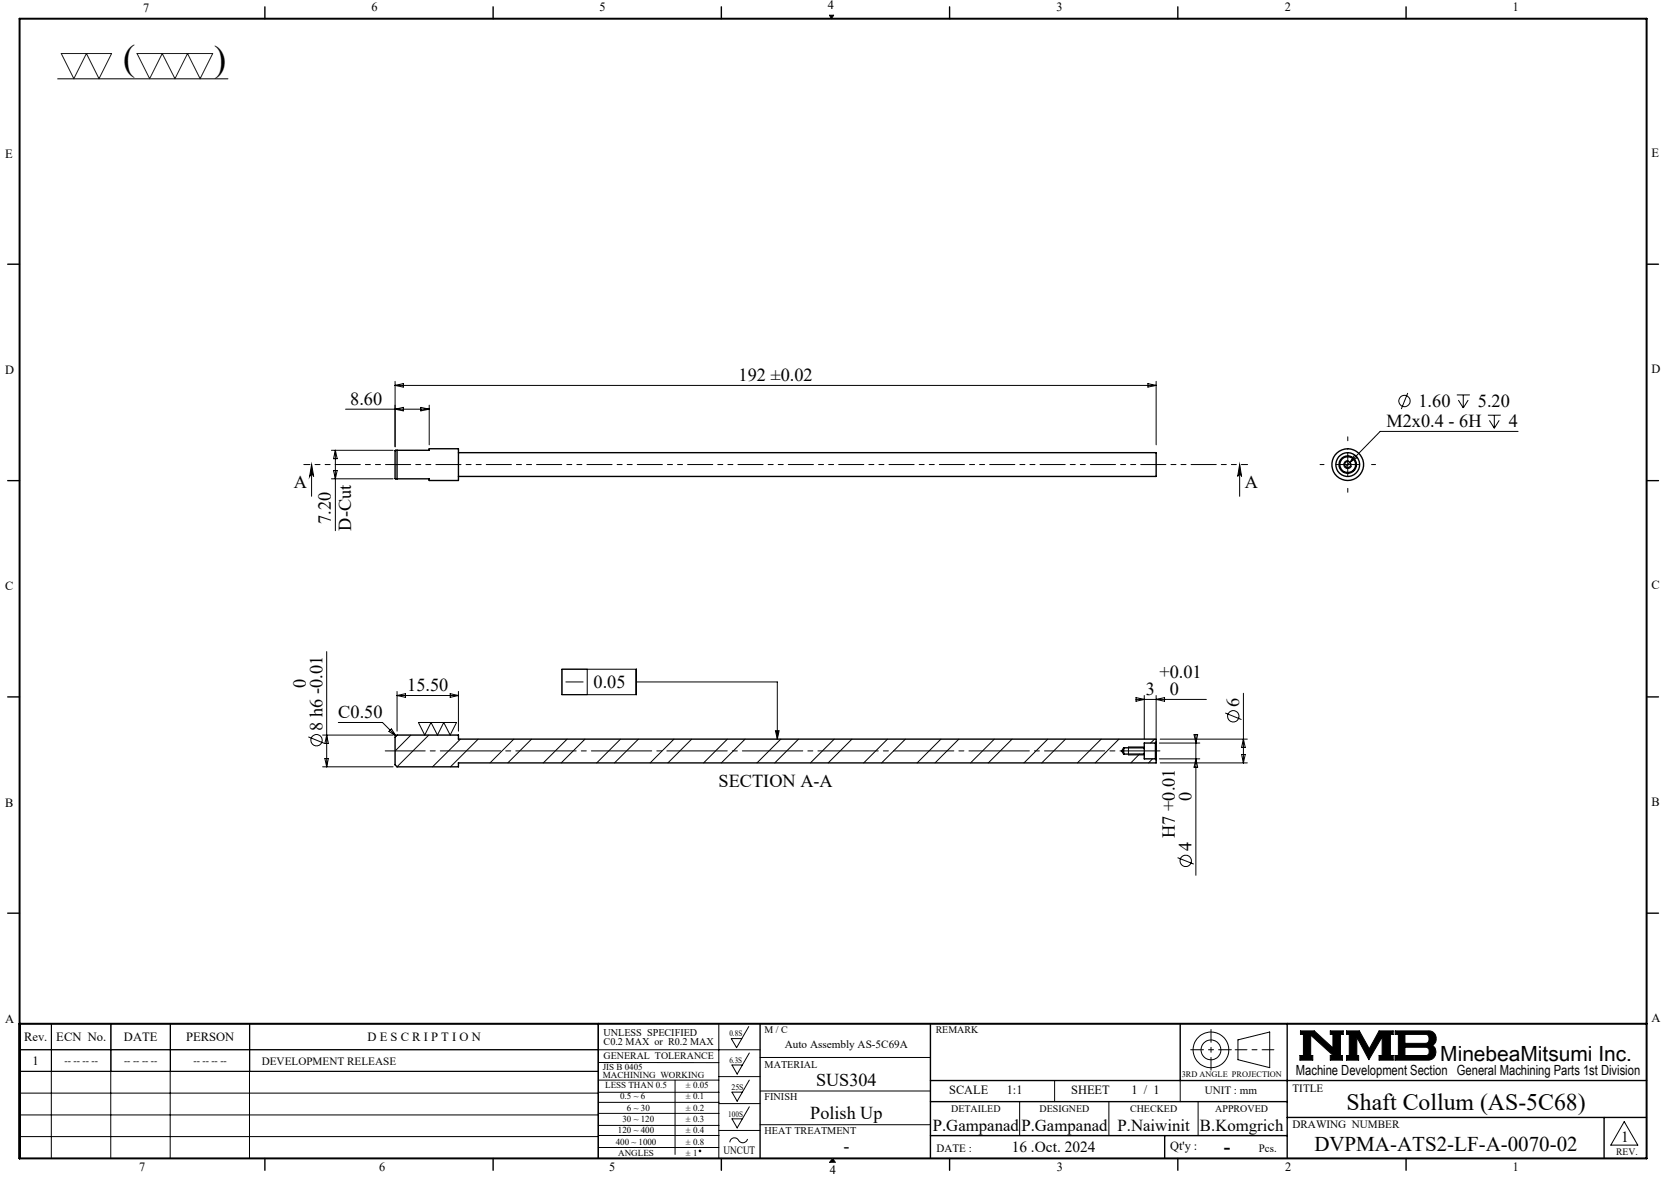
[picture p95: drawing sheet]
<svg xmlns="http://www.w3.org/2000/svg" width="420mm" height="297mm" viewBox="0 0 420 297" stroke-linecap="round" stroke-linejoin="round" font-family="sans-serif">
<defs><g id="words">
<g font-size="9.2">
<text x="31.1" y="17.7">(</text>
<text x="54" y="17.8">)</text>
</g>
<text font-size="6" x="339.7" y="280">Shaft Collum (AS-5C68)</text>
<g font-size="5.3">
<text x="363.3" y="267.7">MinebeaMitsumi Inc.</text>
<text x="331.5" y="290.4">DVPMA-ATS2-LF-A-0070-02</text>
</g>
<text font-size="4.9" x="308.8" y="290.9">-</text>
<g font-size="4.6">
<text x="186.3" y="96.1">192 ±0.02</text>
<text x="88.3" y="102.1">8.60</text>
<text x="349.8" y="107.7">M2x0.4 - 6H</text>
<text x="357.8" y="102.6">1.60</text>
<text x="372.8" y="102.6">5.20</text>
<text x="380.6" y="107.7">4</text>
<text x="74.1" y="123.2">A</text>
<text x="314" y="123.2">A</text>
<text x="83.5" y="132.2" transform="rotate(-90 83.5 132.2)">7.20</text>
<text x="88.6" y="133.9" transform="rotate(-90 88.6 133.9)">D-Cut</text>
<text x="77.1" y="173.6" transform="rotate(-90 77.1 173.6)">0</text>
<text x="149.7" y="173.5">0.05</text>
<text x="292.5" y="171.2">+0.01</text>
<text x="102.7" y="174.4">15.50</text>
<text x="289" y="175.4">3</text>
<text x="295.1" y="175.4">0</text>
<text x="312.6" y="178.4" transform="rotate(-90 312.6 178.4)">6</text>
<text x="81.3" y="184.4" transform="rotate(-90 81.3 184.4)">8 h6 -0.01</text>
<text x="85.3" y="181.2">C0.50</text>
<text x="181.3" y="198.6">SECTION A-A</text>
<text x="300.6" y="202" transform="rotate(-90 300.6 202)">0</text>
<text x="296.4" y="211.4" transform="rotate(-90 296.4 211.4)">H7 +0.01</text>
<text x="300.6" y="214.9" transform="rotate(-90 300.6 214.9)">4</text>
<text x="205.9" y="274.1">SUS304</text>
<text x="204.4" y="282.4">Polish Up</text>
<text x="212.8" y="290.6">-</text>
</g>
<g font-size="4.2">
<text x="235.3" y="285.5">P.Gampanad</text>
<text x="257.6" y="285.5">P.Gampanad</text>
<text x="281.9" y="285.5">P.Naiwinit</text>
<text x="302.7" y="285.5">B.Komgrich</text>
</g>
<g font-size="3.9">
<text x="255.2" y="290.6">16 .Oct. 2024</text>
<text x="408.9" y="288.2">1</text>
</g>
<text font-size="3.5" x="326.9" y="271.4">Machine Development Section General Machining Parts 1st Division</text>
<g font-size="3.2">
<text x="36.1" y="2.9">7</text>
<text x="93.7" y="2.8">6</text>
<text x="151.3" y="2.8">5</text>
<text x="208.8" y="2.2">4</text>
<text x="266.5" y="2.8">3</text>
<text x="324.1" y="2.8">2</text>
<text x="381.6" y="2.8">1</text>
<text x="1.3" y="39.8">E</text>
<text x="416.6" y="39.5">E</text>
<text x="1.3" y="94.3">D</text>
<text x="416.6" y="94.1">D</text>
<text x="1.3" y="148.9">C</text>
<text x="416.6" y="148.7">C</text>
<text x="1.3" y="203.6">B</text>
<text x="416.6" y="203.3">B</text>
<text x="416.6" y="258">A</text>
<text x="1.3" y="258.1">A</text>
<text x="6.1" y="262.7">Rev.</text>
<text x="14.2" y="262.7">ECN No.</text>
<text x="31.3" y="262.7">DATE</text>
<text x="46.9" y="262.7">PERSON</text>
<text x="92.7" y="262.7">D E S C R I P T I O N</text>
<text x="8.2" y="268.7">1</text>
<text x="239.4" y="276.2">SCALE</text>
<text x="254" y="276.2">1:1</text>
<text x="270.2" y="276.2">SHEET</text>
<text x="285.4" y="276.2">1 / 1</text>
<text x="295.2" y="290.1">Qt'y :</text>
<text x="35.1" y="295.5">7</text>
<text x="95.7" y="295.6">6</text>
<text x="153.6" y="295.6">5</text>
<text x="209.3" y="296.3">4</text>
<text x="266.6" y="295.6">3</text>
<text x="324.2" y="295.6">2</text>
<text x="381.6" y="295.6">1</text>
</g>
<g font-size="2.8">
<text x="66" y="268.6">DEVELOPMENT RELEASE</text>
<text x="198" y="264.5">Auto Assembly AS-5C69A</text>
<text x="326" y="275.4">TITLE</text>
<text x="303.9" y="276.2">UNIT : mm</text>
<text x="326" y="284.7">DRAWING NUMBER</text>
<text x="182.5" y="291.2">UNCUT</text>
<text x="236.3" y="290.7">DATE :</text>
<text x="317.6" y="290.6">Pcs.</text>
</g>
<g font-size="2.6">
<text x="152.2" y="261.3">UNLESS SPECIFIED</text>
<text x="152.2" y="263.7">C0.2 MAX or R0.2 MAX</text>
<text x="192.9" y="269.4">MATERIAL</text>
<text x="192.9" y="277.7">FINISH</text>
<text x="192.9" y="286.3">HEAT TREATMENT</text>
</g>
<g font-size="2.5">
<text x="192.9" y="260.7">M / C</text>
<text x="236" y="260.7">REMARK</text>
<text x="16.3" y="268.5">-- -- -- --</text>
<text x="31.3" y="268.5">-- -- -- --</text>
<text x="48.8" y="268.5">-- -- -- --</text>
<text x="152.3" y="267.3">GENERAL TOLERANCE</text>
<text x="239.9" y="280.5">DETAILED</text>
<text x="262.2" y="280.5">DESIGNED</text>
<text x="285.1" y="280.5">CHECKED</text>
<text x="306.6" y="280.5">APPROVED</text>
<text x="407.7" y="291.5">REV.</text>
</g>
<g font-size="2.3">
<text x="152.1" y="270">JIS B 0405</text>
<text x="152.1" y="272.1">MACHINING WORKING</text>
<text x="152.7" y="274.6">LESS THAN 0.5</text>
<text x="173" y="274.6">± 0.05</text>
<text x="156.4" y="277.4">0.5 ~ 6</text>
<text x="158.1" y="280.3">6 ~ 30</text>
<text x="173" y="277.4">± 0.1</text>
<text x="173" y="280.3">± 0.2</text>
<text x="155.9" y="286">120 ~ 400</text>
<text x="157" y="283.2">30 ~ 120</text>
<text x="173" y="283.2">± 0.3</text>
<text x="173" y="286">± 0.4</text>
<text x="155.3" y="288.9">400 ~ 1000</text>
<text x="155.9" y="291.7">ANGLES</text>
<text x="173" y="288.9">± 0.8</text>
<text x="173" y="291.7">± 1</text>
</g>
<g font-size="2.1">
<text x="184" y="261.5">0.8S</text>
<text x="184" y="268.1">6.3S</text>
<text x="184.5" y="275">25S</text>
<text x="298.1" y="271.8">3RD ANGLE PROJECTION</text>
<text x="183.7" y="281.9">100S</text>
</g>
</g></defs>
<g fill="none" stroke="#000" stroke-width=".25">
<path d="M14.5 19.9h43M209.2 3.8h1.1l-.6 .9zM99.7 96.2v16.5M99.7 97.3h191.9M99.7 97.3l2-.5v.9zM289.6 96.8l2 .5-2 .4zM291.6 96.2v16.1M355.1 99.2l-1.6 4M367.5 99.7h3.3M369.1 99.7v3.2M78.6 117.2l.5 3a.51 .51 0 0 0-.5-.4 .51 .51 0 0 0-.5 .4zM78.6 117.2v8"/>
<path d="M83.6 113.6h15.6M84.1 118.7h1l-.5 2.1zM84.6 113.6v20.3M84.6 113.6l.5 2.1h-1zM87.2 103.3h21.1M99.7 103.3l2-.5v.9zM106.2 102.8l2.1 .5-2.1 .4zM108.3 102.2v10.1M312.7 117.2l.5 3a.49 .49 0 0 0-.5-.4 .49 .49 0 0 0-.5 .4zM312.7 117.2v8M337 117.2h6M340 114.2v6"/>
<path d="M340.2 116.3a1 1 0 0 0-1.2 .7 1 1 0 0 0 .7 1.2 1 1 0 0 0 1.2-.7M340.5 116.7l-1.1 1.1M341.7 114.9l.6 .6-1.8 1.2zM367.9 101l1.2 1.9M370.3 101l-1.2 1.9M375.3 104.8h3.3M375.7 106.1l1.2 2M376.9 104.8v3.3M378.2 106.1l-1.3 2M382.9 108.9h-34.7l-7.7 7.8M83.6 120.8h15.6M82.4 164.4v29.1"/>
<path d="M100.2 174.5v10M100.2 175.5h15.4M100.2 175.5l2.1-.5v1zM113.6 175l2 .5-2 .5zM115.6 174.5v10M141.7 168.9h18.8v6.4h-18.8zM142.7 172.1h4.5M148.1 168.9v6.4M160.5 172.1h35.6v14.4M286.6 176.5h17.7M286.6 176l2 .5-2 .4zM288.6 175.5v11"/>
<path d="M291.6 175.5v10.8M291.6 176.5l2.2-.5v.9zM309.1 179.9l4.1 1.7M313.7 174.9v17.6M77.8 185.9l4.1 1.7M81.4 185.5h17.8M81.4 193.5h17.8M82 191.4h.8l-.4 2.1zM82.4 185.5l.4 2.1h-.8zM85.3 182.3h11.2l3.4 3.4M98.7 183.9l1.2 1.8-1.8-1.1zM103.6 185.5l-3.9 4"/>
<path d="M105.6 182.3h9.5l-1.5 3.2-1.7-3.2-1.6 3.2-1.6-3.2-1.6 3.2zM108.2 185.5l-8 8M116.1 186.5l-7 7M120.6 186.5l-7 7M129.6 186.5l-6 6M134.1 186.5l-6 6M143.1 186.5l-6 6M147.6 186.5l-6 6M156.5 186.5l-6 6M161 186.5l-6 6M170 186.5l-6 6M174.5 186.5l-6 6"/>
<path d="M183.5 186.5l-6 6M188 186.5l-6 6M195.6 184.4h.9l-.4 2.1zM197 186.5l-6 6M201.4 186.5l-6 6M210.4 186.5l-6 6M214.9 186.5l-6 6M223.9 186.5l-6 6M228.4 186.5l-6 6M237.3 186.5l-5.9 6M241.9 186.5l-6 6M250.8 186.5l-6 6"/>
<path d="M255.3 186.5l-6 6M264.3 186.5l-6 6M268.8 186.5l-6 6M277.8 186.5l-6 6M282.3 186.5l-6 6M287.4 190.3l-2.1 2.2M288.6 188.5h-3.9v2h3.9M290.7 191.5l-1 1M291.3 186.5l-1.1 1M292.5 187.5h10.1M292.5 191.5h10.1M292.7 186.5h21.9"/>
<path d="M292.7 192.5h21.9M301.2 185.4h.9l-.4 2.1zM301.7 185.4v35.5M301.7 191.5l.4 2.1h-.9zM313.2 190.4h.9l-.4 2.1zM313.7 186.5l.4 2.1h-.9zM297 216.4l4.1 1.6M12.9 258.3v34M13 258.3v12M27.9 258.3v34M28 258.3v12M42.9 258.3v34"/>
<path d="M43 258.3v12M62.9 258.3v34M63 258.3v12M150.9 258.3v34M181.3 258.3v34M188.9 259l-3.1 5.4-1.3-2.3h2.6M4.9 264.9h186.8M4.9 275.8h146M5 270.3v-12h146v12l-146.1 .1M5 264.9h146M150.9 278.2h30.4M150.9 275.6h30.4"/>
<path d="M150.9 272.6h30.4M150.9 268.1h30.4M170.3 272.6v18.7M181.3 271.7h10.4M181.3 278.5h10.4M189 279.3l-3.1 5.3-1.3-2.3h2.7M189 265.7l-3.1 5.3-1.3-2.3h2.7M189 272.6l-3.1 5.3-1.3-2.3h2.7M191.7 266.8h43M191.7 275.3h43M257.2 278v8.6M266 272.7v5.3"/>
<path d="M279.7 278v8.6M297.7 272.7v5.3M302.2 278v8.6M312.3 262.4l8-2v9l-8-2zM328 260.1h3.5l4.7 4.3v-3.4h-.6v-.9h3.2v.9h-.7v5.3h.5v1.2h-3v-1.2h.7l-5.7-5.1v5.1h.6v1.2h-3.3v-1.2h.9v-5.3h-.8zM339.7 260.1h3.2l2.5 4.6 2.5-4.6h3.5v.9h-.7v5.3h.7v1.2h-3.5v-1.2h.8v-4.6l-3.4 5.7-3-5.7v4.6h.4v1.2h-3v-1.2h.7v-5.3h-.7zM351.9 260.1h8.4a1.97 1.97 0 0 1 1.9 1.5 1.97 1.97 0 0 1-.9 2.2 2.03 2.03 0 0 1 .8 2.2 2.03 2.03 0 0 1-1.8 1.5h-8.4v-1.2h.8v-5.3h-.8zM354.4 261h5.4l.6 .5v1.2l-.4 .5-.3 .1h-5.3zM354.4 264.3h5.4l.6 .4 .1 1a.79 .79 0 0 1-.8 .6h-5.3zM4.9 281.3h146M4.9 286.8h146M150.9 280.9h30.4"/>
<path d="M150.9 286.5h30.4M150.9 284h30.4M150.9 289.6h30.4M181.3 285.3h10.4M188.6 287.4a1.29 1.29 0 0 1-1.2 1 1.29 1.29 0 0 1-1.3-.9 1.14 1.14 0 0 0-1.3-.3 1.14 1.14 0 0 0-.7 1.1M191.7 283.8h43M210 292.3l.7 1M409.7 283l3.4 6h-6.8z"/>
<circle cx="354.3" cy="101.2" r="1.43"/>
<circle cx="79.9" cy="186.8" r="1.43"/>
<circle cx="311.1" cy="180.7" r="1.43"/>
<circle cx="299.1" cy="217.2" r="1.43"/>
<circle cx="305.5" cy="264.9" r="2.51"/>
<circle cx="305.5" cy="264.9" r="4.5"/>
<circle cx="176.6" cy="290.4" r=".2"/>
</g>
<path d="M311.6 264.9h9.7" fill="none" stroke="#000" stroke-width=".25" stroke-dasharray="15.2 1.3 1.3 1.3" stroke-dashoffset="12.3"/>
<path d="M305.5 259.8v10.2M300.4 264.9h10.2" fill="none" stroke="#000" stroke-width=".25" stroke-dasharray="15.2 1.3 1.3 1.3" stroke-dashoffset="12"/>
<g fill="none" stroke="#000" stroke-width=".35">
<path d="M66.8 1.7v3M124.4 1.7v3M182 1.7v3M239.5 1.7v3M297.1 1.7v3M354.7 1.7v3M1.9 66.7h3M415.4 66.7h3M100.2 113.6h8.1v-.4h7.3v8h-7.3v-.4h-8.1M100.2 113.6v7.2M100.2 113.6l-.5 .1v7.1h.5M115.6 114.2h176v6h-176"/>
<path d="M1.9 121.3h3M415.4 121.3h3M1.9 175.9h3M415.4 175.9h3M283.5 188.7v1.6M283.5 188.7h5.1M283.5 188.7l-.5 .8 .5 .8M283.5 190.3h5.1M288.6 188.7v1.6M288.6 190.3v1.2h2.9M291.5 187.5v4M291.5 191.5l.1 .2"/>
<path d="M291.5 187.5h-2.9v1.2M291.6 187.3v4.4M291.6 187.3v-.8h-176v-1h-15.4l-.5 .5v7l.5 .5h15.4v-1h176v-.8M291.6 187.3l-.1 .2M1.9 230.4h3M415.4 230.4h3M150.9 258.3v34M191.7 258.3v34M234.7 258.3v34M297.7 258.3v14.4M324.7 258.3v34M234.7 272.7h180.7"/>
<path d="M234.7 278h90M66.8 292.3v3M124.4 292.3v3M182 292.3v3M234.7 286.6h90M239.5 292.3v3M293.8 286.6v5.7M297.1 292.3v3M324.7 282h90.7M354.7 292.3v3M404.6 282v10.3"/>
<circle cx="340" cy="117.2" r="4"/>
<circle cx="340" cy="117.2" r="2.2"/>
<circle cx="340" cy="117.2" r=".79"/>
<circle cx="340" cy="117.2" r="3"/>
<circle cx="340" cy="117.2" r="2"/>
</g>
<path d="M4.9 4.7h410.5v287.6h-410.5zM4.9 258.3h410.5" fill="none" stroke="#000" stroke-width=".5"/>
<path d="M210 292.3l-.7 1h1.4" fill="none" stroke="#00f" stroke-width=".25"/>
<g fill="#000">
<path d="M210 292.3l.7 1h-1.4z"/>
<path d="M209.2 3.8l.5 .9 .6-.9zM328 260.1v.9h.8v5.3h-.9v1.2h3.3v-1.2h-.6v-5.1l5.7 5.1h-.7v1.2h3v-1.2h-.5v-5.3h.7v-.9h-3.2v.9h.6v3.4l-4.7-4.3zM351.9 260.1v.9h.8v5.3h-.8v1.2h8.6l.7-.2 .6-.5 .4-.8v-.8l-.3-.8-.6-.6 .8-.8 .2-1.3-.5-.9-.5-.5-.6-.2zM354.4 264.3h5.4l.6 .4 .1 1-.6 .6h-5.5zM354.4 261l5.5 .1 .5 .5v1.1l-.3 .5-.3 .1h-5.4zM339.7 260.1v.9h.7v5.3h-.7v1.2h3v-1.2h-.4v-4.6l3 5.7 3.4-5.7v4.6h-.8v1.2h3.5v-1.2h-.7v-5.3h.7v-.9h-3.5l-2.5 4.6-2.5-4.6z" fill-rule="evenodd"/>
</g>
<path d="M314.7 117.2h-238.1" fill="none" stroke="#000" stroke-width=".25" stroke-dasharray="6.3 1.3 1.3 1.3 1.3 1.3" stroke-dashoffset="4.8"/>
<path d="M292.6 189.5h-195.4" fill="none" stroke="#000" stroke-width=".25" stroke-dasharray="15.2 1.3 1.3 1.3" stroke-dashoffset="5.2"/>
<path d="M15.5 13.5h12.7l-3.2 6.4-3.2-6.4-3.2 6.4zM34.6 13.5h19.1l-3.2 6.4-3.2-6.4-3.2 6.4-3.2-6.4-3.2 6.4z" fill="none" stroke="#191924" stroke-width=".25"/>
<path d="M334 117.2h-1M340 111.2v-1M346 117.2h1M340 123.2v1" fill="none" stroke="#000" stroke-width=".25" stroke-dasharray="15.2 1.3 1.3 1.3"/>
<g fill="#000">
<path d="M195.6 184.4h.9l-.4 2.1z"/>
<path d="M312.7 117.2l.5 3a.49 .49 0 0 0-.5-.4 .49 .49 0 0 0-.5 .4zM78.6 117.2l.5 3a.51 .51 0 0 0-.5-.4 .51 .51 0 0 0-.5 .4z"/>
</g>
<use href="#words"/>
</svg>
